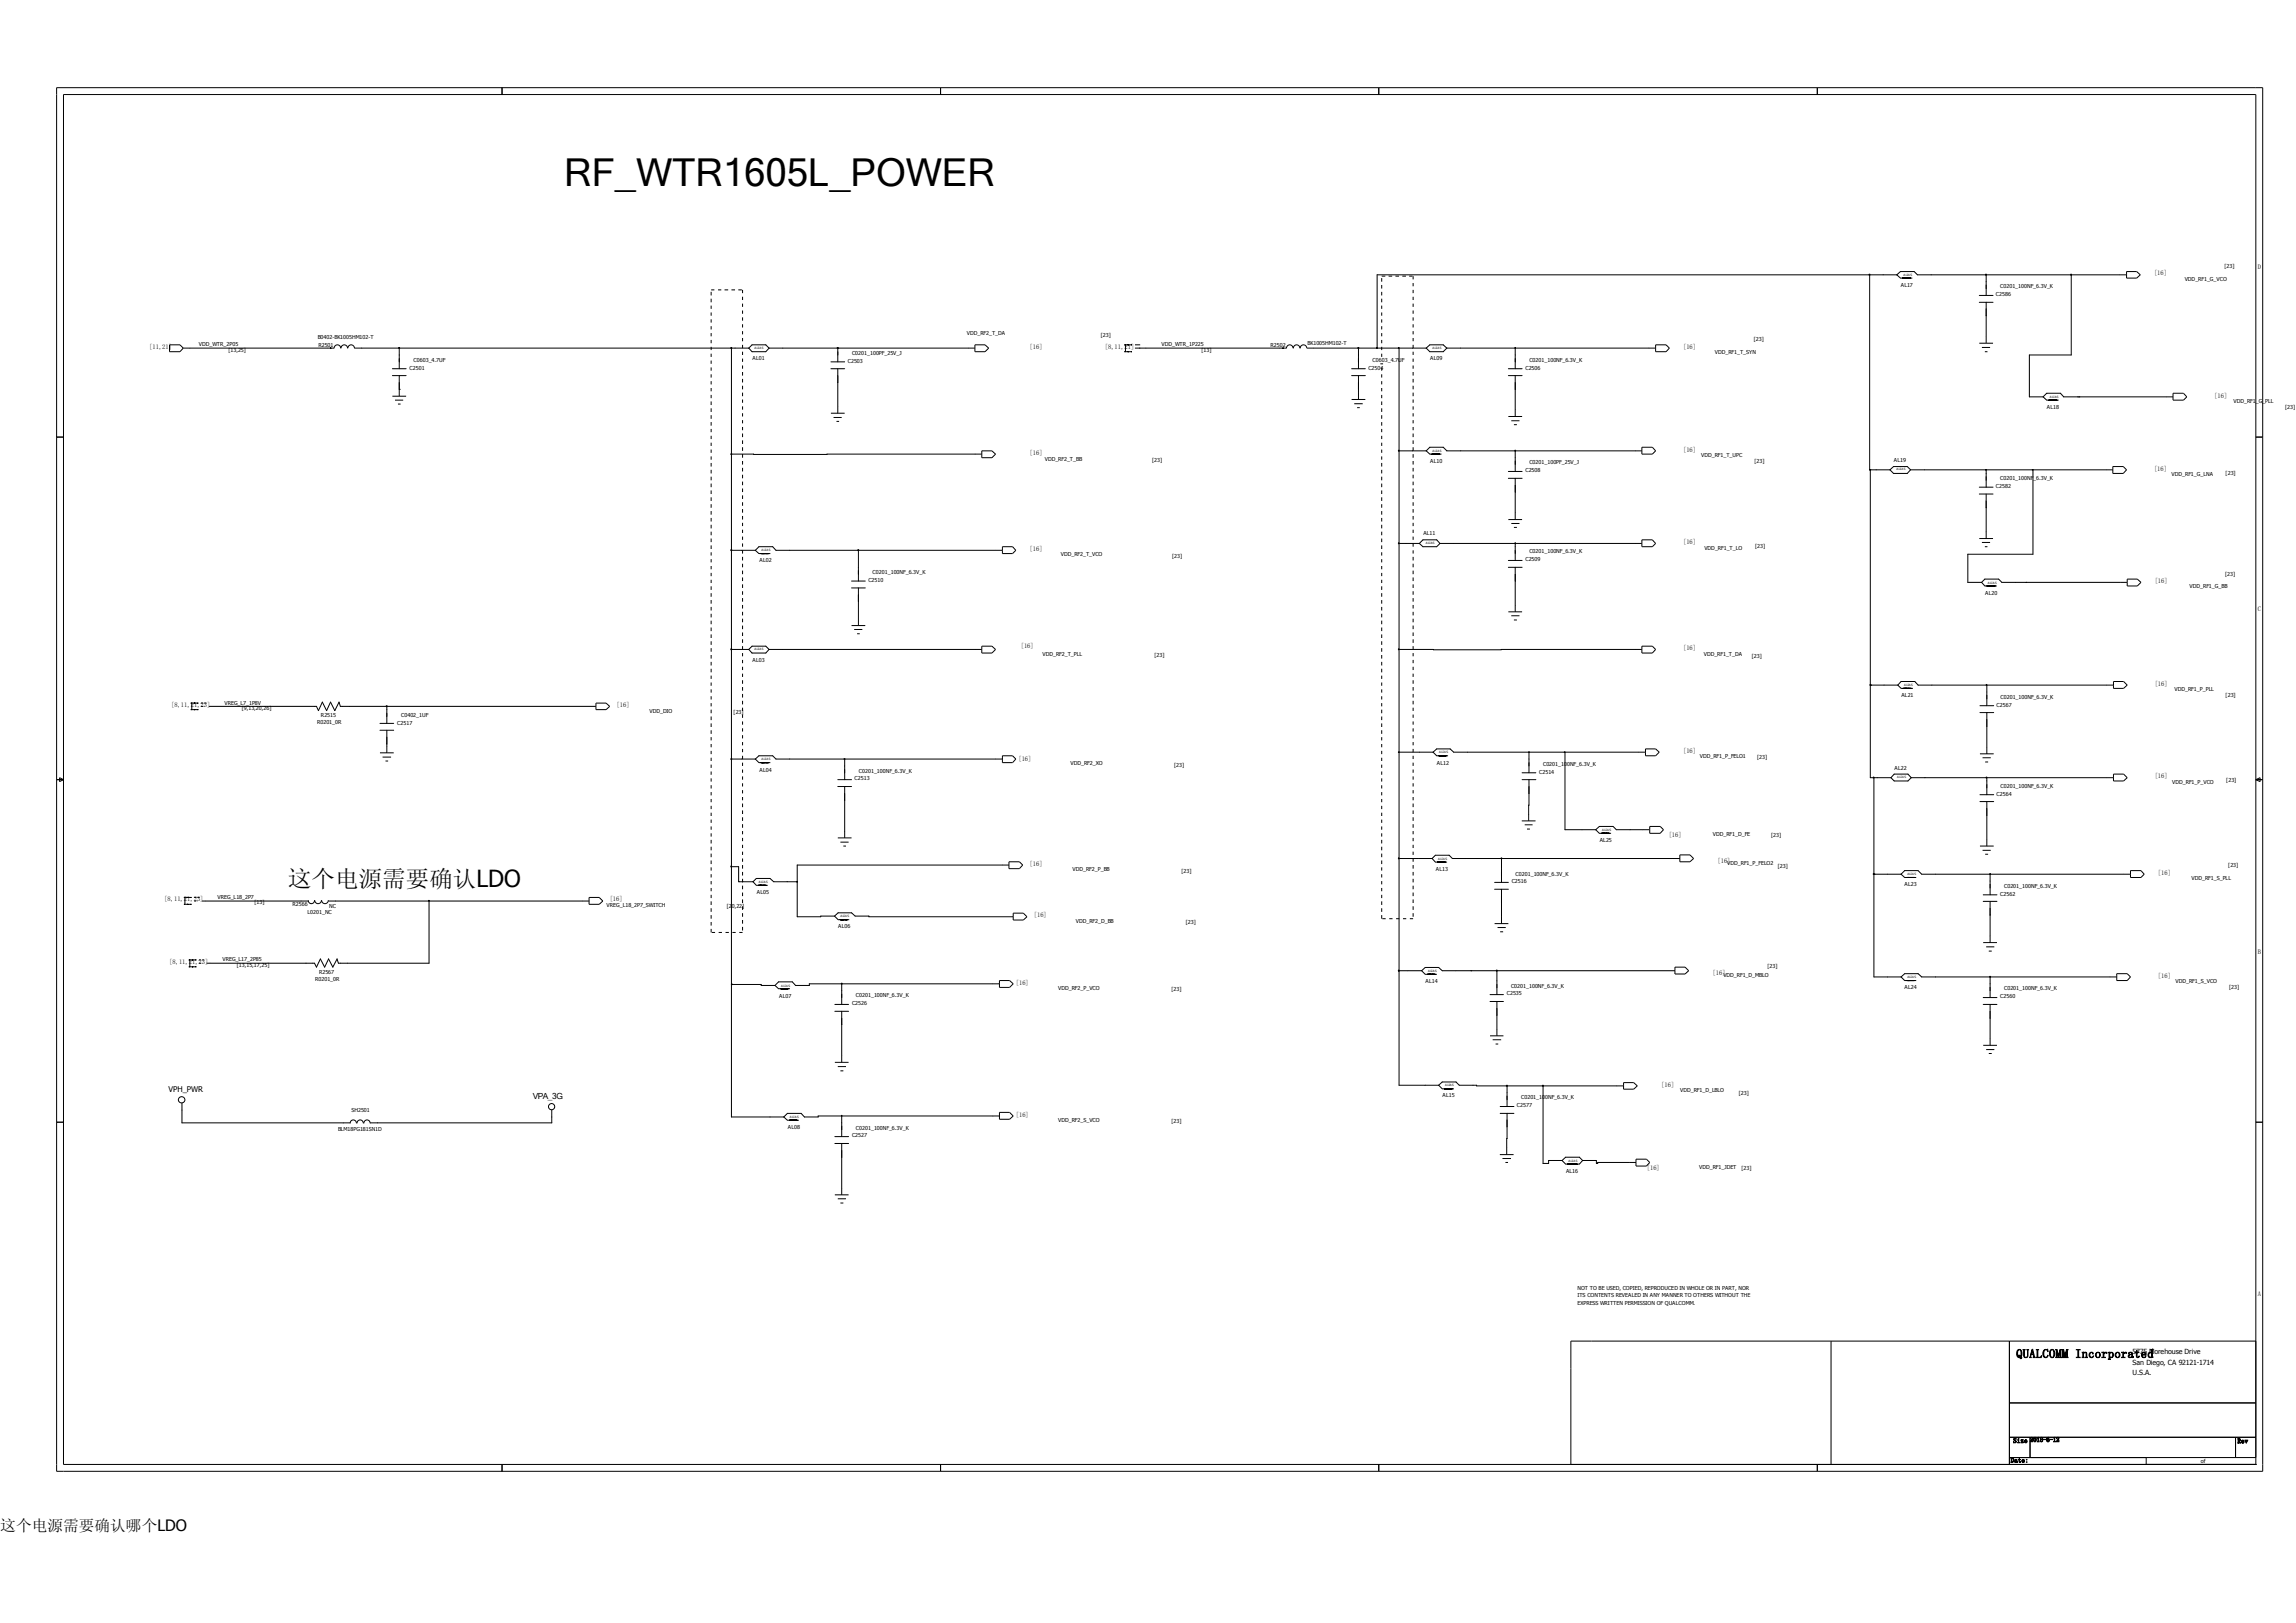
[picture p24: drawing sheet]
<svg xmlns="http://www.w3.org/2000/svg" width="297mm" height="210mm" viewBox="0 0 297 210" stroke-linecap="round" stroke-linejoin="round" font-family="sans-serif">
<defs><g id="words">
<text font-size="5" x="73" y="24">RF_WTR1605L_POWER</text>
<text font-size="3" x="37.3" y="114.8">这个电源需要确认LDO</text>
<text font-size="2" x="0" y="198.1">这个电源需要确认哪个LDO</text>
<text font-size="1.6" x="260.8" y="175.7">QUALCOMM Incorporated</text>
<text font-size="1.1" x="68.9" y="142.2">VPA_3G</text>
<text font-size="1" x="21.8" y="141.4">VPH_PWR</text>
<g font-size=".9">
<text x="275.9" y="177.9">U.S.A.</text>
<text x="275.9" y="176.6">San Diego, CA 92121-1714</text>
<text x="275.9" y="175.3">5775 Morehouse Drive</text>
</g>
<g font-size=".8">
<text x="278.6" y="35.6">[16]</text>
<text x="292.1" y="34.8">D</text>
<text x="19.3" y="45.1">[11,21]</text>
<text x="133.2" y="45.1">[16]</text>
<text x="142.9" y="45.1">[8,11,21]</text>
<text x="217.7" y="45.1">[16]</text>
<text x="286.4" y="51.4">[16]</text>
<text x="133.2" y="58.9">[16]</text>
<text x="217.7" y="58.4">[16]</text>
<text x="278.6" y="60.9">[16]</text>
<text x="133.2" y="71.3">[16]</text>
<text x="217.7" y="70.4">[16]</text>
<text x="278.7" y="75.4">[16]</text>
<text x="132" y="83.9">[16]</text>
<text x="292.1" y="79.1">C</text>
<text x="217.7" y="84.1">[16]</text>
<text x="278.7" y="88.7">[16]</text>
<text x="22.1" y="91.5">[8,11,21,23]</text>
<text x="79.8" y="91.5">[16]</text>
<text x="131.7" y="98.4">[16]</text>
<text x="217.7" y="97.4">[16]</text>
<text x="278.7" y="100.7">[16]</text>
<text x="133.2" y="112.1">[16]</text>
<text x="215.9" y="108.2">[16]</text>
<text x="222.2" y="111.6">[16]</text>
<text x="279.1" y="113.2">[16]</text>
<text x="21.3" y="116.6">[8,11,21,23]</text>
<text x="78.9" y="116.6">[16]</text>
<text x="133.7" y="118.7">[16]</text>
<text x="21.9" y="124.7">[8,11,21,23]</text>
<text x="292.1" y="123.4">B</text>
<text x="131.4" y="127.5">[16]</text>
<text x="221.5" y="126.2">[16]</text>
<text x="279.1" y="126.5">[16]</text>
<text x="214.9" y="140.6">[16]</text>
<text x="131.4" y="144.6">[16]</text>
<text x="213" y="151.4">[16]</text>
<text x="292.1" y="167.7">A</text>
<text x="260.1" y="189.2">Date:</text>
<text x="260.4" y="186.7">Size</text>
<text x="262.6" y="186.6">2018-6-12</text>
<text x="289.4" y="186.7">Rev</text>
</g>
<g font-size=".7">
<text x="287.7" y="34.7">[23]</text>
<text x="245.9" y="37.2">AL17</text>
<text x="258.2" y="38.3">C2586</text>
<text x="258.7" y="37.3">C0201_100NF_6.3V_K</text>
<text x="282.6" y="36.4">VDD_RF1_G_VCO</text>
<text x="25.7" y="44.8">VDD_WTR_2P05</text>
<text x="29.5" y="45.5">[13,25]</text>
<text x="41.1" y="43.9">B0402-BK1005HM102-T</text>
<text x="41.2" y="44.9">R2501</text>
<text x="53" y="47.8">C2501</text>
<text x="53.5" y="46.8">C0603_4.7UF</text>
<text x="97.3" y="46.6">AL01</text>
<text x="109.7" y="46.9">C2503</text>
<text x="110.2" y="45.9">C0201_100PF_25V_J</text>
<text x="125.1" y="43.4">VDD_RF2_T_DA</text>
<text x="142.4" y="43.5">[23]</text>
<text x="150.3" y="44.8">VDD_WTR_1P225</text>
<text x="155.4" y="45.5">[13]</text>
<text x="164.4" y="44.9">R2502</text>
<text x="169.1" y="44.7">BK1005HM102-T</text>
<text x="177" y="47.8">C2504</text>
<text x="177.6" y="46.8">C0603_4.7UF</text>
<text x="185" y="46.6">AL09</text>
<text x="197.3" y="47.8">C2506</text>
<text x="197.8" y="46.8">C0201_100NF_6.3V_K</text>
<text x="221.8" y="45.8">VDD_RF1_T_SYN</text>
<text x="226.9" y="44.2">[23]</text>
<text x="264.8" y="52.9">AL18</text>
<text x="288.9" y="52.1">VDD_RF1_G_PLL</text>
<text x="295.6" y="52.9">[23]</text>
<text x="135.1" y="59.6">VDD_RF2_T_BB</text>
<text x="149" y="59.8">[23]</text>
<text x="185" y="59.9">AL10</text>
<text x="220.1" y="59.1">VDD_RF1_T_UPC</text>
<text x="227" y="59.9">[23]</text>
<text x="245" y="59.8">AL19</text>
<text x="197.3" y="61.1">C2508</text>
<text x="197.8" y="60.1">C0201_100PF_25V_J</text>
<text x="258.2" y="63.1">C2582</text>
<text x="258.7" y="62.2">C0201_100NF_6.3V_K</text>
<text x="280.9" y="61.6">VDD_RF1_G_LNA</text>
<text x="287.9" y="61.5">[23]</text>
<text x="137.2" y="72">VDD_RF2_T_VCO</text>
<text x="184.1" y="69.3">AL11</text>
<text x="197.8" y="71.6">C0201_100NF_6.3V_K</text>
<text x="220.5" y="71.1">VDD_RF1_T_LO</text>
<text x="227" y="70.9">[23]</text>
<text x="98.2" y="72.8">AL02</text>
<text x="112.3" y="75.3">C2510</text>
<text x="112.9" y="74.3">C0201_100NF_6.3V_K</text>
<text x="151.6" y="72.2">[23]</text>
<text x="197.3" y="72.6">C2509</text>
<text x="256.8" y="77">AL20</text>
<text x="283.2" y="76.1">VDD_RF1_G_BB</text>
<text x="287.8" y="74.5">[23]</text>
<text x="97.3" y="85.6">AL03</text>
<text x="134.9" y="84.9">VDD_RF2_T_PLL</text>
<text x="149.3" y="85">[23]</text>
<text x="220.4" y="84.9">VDD_RF1_T_DA</text>
<text x="226.6" y="85.1">[23]</text>
<text x="281.3" y="89.4">VDD_RF1_P_PLL</text>
<text x="29" y="91.2">VREG_L7_1P8V</text>
<text x="31.3" y="91.8">[9,13,20,26]</text>
<text x="41" y="93.7">R0201_0R</text>
<text x="41.5" y="92.8">R2515</text>
<text x="51.4" y="93.7">C2517</text>
<text x="51.9" y="92.7">C0402_1UF</text>
<text x="84" y="92.2">VDD_DIO</text>
<text x="94.9" y="92.3">[23]</text>
<text x="246" y="90.2">AL21</text>
<text x="258.3" y="91.4">C2567</text>
<text x="258.8" y="90.4">C0201_100NF_6.3V_K</text>
<text x="287.9" y="90.2">[23]</text>
<text x="98.2" y="99.8">AL04</text>
<text x="110.6" y="101">C2513</text>
<text x="111.1" y="100">C0201_100NF_6.3V_K</text>
<text x="138.5" y="99">VDD_RF2_XO</text>
<text x="151.9" y="99.2">[23]</text>
<text x="185.9" y="99">AL12</text>
<text x="199.1" y="100.1">C2514</text>
<text x="199.6" y="99.1">C0201_100NF_6.3V_K</text>
<text x="219.9" y="98.1">VDD_RF1_P_FELO1</text>
<text x="227.3" y="98.2">[23]</text>
<text x="245.1" y="99.6">AL22</text>
<text x="258.8" y="101.9">C0201_100NF_6.3V_K</text>
<text x="281" y="101.4">VDD_RF1_P_VCO</text>
<text x="288" y="101.2">[23]</text>
<text x="258.3" y="102.9">C2564</text>
<text x="138.7" y="112.8">VDD_RF2_P_BB</text>
<text x="152.8" y="112.9">[23]</text>
<text x="185.7" y="112.7">AL13</text>
<text x="196.1" y="113.3">C0201_100NF_6.3V_K</text>
<text x="206.9" y="109">AL25</text>
<text x="221.6" y="108.1">VDD_RF1_D_FE</text>
<text x="223.4" y="111.9">VDD_RF1_P_FELO2</text>
<text x="229.1" y="108.3">[23]</text>
<text x="230" y="112.3">[23]</text>
<text x="283.5" y="113.9">VDD_RF1_S_PLL</text>
<text x="288.2" y="112.2">[23]</text>
<text x="28.1" y="116.3">VREG_L18_2P7</text>
<text x="32.9" y="117">[13]</text>
<text x="37.8" y="117.3">R2566</text>
<text x="39.8" y="118.3">L0201_NC</text>
<text x="42.6" y="117.5">NC</text>
<text x="78.5" y="117.4">VREG_L18_2P7_SWITCH</text>
<text x="94" y="117.5">[20,22]</text>
<text x="97.9" y="115.7">AL05</text>
<text x="139.2" y="119.4">VDD_RF2_D_BB</text>
<text x="153.4" y="119.6">[23]</text>
<text x="195.5" y="114.3">C2516</text>
<text x="246.4" y="114.7">AL23</text>
<text x="258.7" y="115.9">C2562</text>
<text x="259.2" y="114.9">C0201_100NF_6.3V_K</text>
<text x="28.8" y="124.4">VREG_L17_2P85</text>
<text x="30.6" y="125.1">[13,15,17,25]</text>
<text x="108.4" y="120.1">AL06</text>
<text x="228.6" y="125.3">[23]</text>
<text x="40.8" y="126.9">R0201_0R</text>
<text x="41.3" y="126">R2567</text>
<text x="100.8" y="129.1">AL07</text>
<text x="110.2" y="130.1">C2526</text>
<text x="110.7" y="129">C0201_100NF_6.3V_K</text>
<text x="136.9" y="128.1">VDD_RF2_P_VCO</text>
<text x="151.5" y="128.3">[23]</text>
<text x="184.4" y="127.2">AL14</text>
<text x="194.9" y="128.8">C2535</text>
<text x="195.5" y="127.8">C0201_100NF_6.3V_K</text>
<text x="222.9" y="126.4">VDD_RF1_D_MBLO</text>
<text x="246.4" y="128">AL24</text>
<text x="258.7" y="129.2">C2560</text>
<text x="259.2" y="128.2">C0201_100NF_6.3V_K</text>
<text x="281.4" y="127.2">VDD_RF1_S_VCO</text>
<text x="288.4" y="127.9">[23]</text>
<text x="45.5" y="143.9">SH2501</text>
<text x="186.6" y="142">AL15</text>
<text x="196.2" y="143.3">C2577</text>
<text x="196.8" y="142.3">C0201_100NF_6.3V_K</text>
<text x="217.3" y="141.3">VDD_RF1_D_LBLO</text>
<text x="224.9" y="141.7">[23]</text>
<text x="43.7" y="146.4">BLM18PG181SN1D</text>
<text x="101.9" y="146.1">AL08</text>
<text x="110.2" y="147.2">C2527</text>
<text x="110.7" y="146.1">C0201_100NF_6.3V_K</text>
<text x="136.9" y="145.2">VDD_RF2_S_VCO</text>
<text x="151.5" y="145.3">[23]</text>
<text x="202.6" y="151.8">AL16</text>
<text x="219.8" y="151.2">VDD_RF1_JDET</text>
<text x="225.3" y="151.4">[23]</text>
<text x="204.1" y="167.9">ITS CONTENTS REVEALED IN ANY MANNER TO OTHERS WITHOUT THE</text>
<text x="204.1" y="166.9">NOT TO BE USED, COPIED, REPRODUCED IN WHOLE OR IN PART, NOR</text>
<text x="204.1" y="168.9">EXPRESS WRITTEN PERMISSION OF QUALCOMM.</text>
<text x="284.7" y="189.2">of</text>
</g>
<g font-size=".4">
<text x="246.2" y="35.7">ALIAS</text>
<text x="97.6" y="45.2">ALIAS</text>
<text x="185.3" y="45.2">ALIAS</text>
<text x="265.1" y="51.5">ALIAS</text>
<text x="185.3" y="58.4">ALIAS</text>
<text x="245.3" y="60.9">ALIAS</text>
<text x="98.5" y="71.3">ALIAS</text>
<text x="184.4" y="70.4">ALIAS</text>
<text x="257.1" y="75.5">ALIAS</text>
<text x="97.6" y="84.2">ALIAS</text>
<text x="246.3" y="88.8">ALIAS</text>
<text x="98.5" y="98.4">ALIAS</text>
<text x="186.2" y="97.5">ALIAS</text>
<text x="245.4" y="100.7">ALIAS</text>
<text x="207.3" y="107.5">ALIAS</text>
<text x="186" y="111.2">ALIAS</text>
<text x="246.7" y="113.2">ALIAS</text>
<text x="98.2" y="114.3">ALIAS</text>
<text x="108.7" y="118.7">ALIAS</text>
<text x="184.7" y="125.7">ALIAS</text>
<text x="101" y="127.6">ALIAS</text>
<text x="246.7" y="126.5">ALIAS</text>
<text x="186.9" y="140.6">ALIAS</text>
<text x="102.2" y="144.7">ALIAS</text>
<text x="202.9" y="150.3">ALIAS</text>
</g>
</g></defs>
<g fill="none" stroke="#000" stroke-width=".13">
<path d="M7.3 11.3h285.4v179.1h-285.4zM8.2 12.2h283.6v177.3h-283.6zM64.9 11.3v.9M121.7 11.3v.9M178.4 11.3v.9M235.1 11.3v.9M92 37.8v.4M92 38.7v.4M92 39.5v.5M92 37.5h.4M92.9 37.5h.4M93.7 37.5h.5"/>
<path d="M94.6 37.5h.5M95.5 37.5h.5M96.1 37.5v.4M96.1 38.4v.4M96.1 39.3v.4M178.7 36v.4M178.7 36.9v.4M178.7 37.8v.4M178.7 38.7v.4M178.7 39.5v.5M178.7 35.7h.5M179.6 35.7h.5"/>
<path d="M180.5 35.7h.5M181.4 35.7h.5M182.3 35.7h.4M182.8 35.7v.5M182.8 36.6v.4M182.8 37.5v.4M182.8 38.4v.4M182.8 39.3v.4M241.9 35.6v25.2h2.6M245.4 35.6l.4 .4h1.6M245.4 35.6l.4-.5h1.8l.4 .5h27.1M245.4 35.6h-67.3v9.4"/>
<path d="M256 38.2h1.8M256 39.1h1.8M256.9 35.6v2.6M256.9 39.1v5.3M267.9 35.6v10.3h-5.4v5.5h1.8M275.1 35.1h1.3l.5 .5-.5 .4h-1.3zM7.3 56.6h.9M21.9 44.6h1.4l.4 .4-.4 .5h-1.4zM23.7 45h19.5M43.2 45a.42 .42 0 0 1 .4-.4 .42 .42 0 0 1 .5 .4M44.1 45a.42 .42 0 0 1 .4-.4 .42 .42 0 0 1 .5 .4M45 45a.42 .42 0 0 1 .4-.4 .42 .42 0 0 1 .4 .4"/>
<path d="M45.9 45h51M50.8 47.7h1.7M50.8 48.6h1.7M50.8 51.3h1.7M51.1 51.8h1.1M51.5 52.3h.3M51.6 50.4h.1M51.6 45v2.7M51.6 48.6v2.7M92 40.4v.5M92 41.3v.4M92 42.2v.4"/>
<path d="M92 43.1v.4M92 44v.4M92 44.9v.4M92 45.8v.4M92 46.7v.4M92 47.5v.5M92 48.4v.5M92 49.3v.4M92 50.2v.4M92 51.1v.4M92 51.9v.5M92 52.8v.5"/>
<path d="M92 53.7v.5M92 54.6v.5M92 55.5v.4M92 56.4v.4M92 57.3v.4M92 58.2v.4M92 59.1v.4M92 59.9v.5M94.6 45v99.5h6.8M94.6 58.8h32.4M96.1 40.2v.4M96.1 41.1v.4"/>
<path d="M96.1 42v.4M96.1 42.8v.5M96.1 43.7v.5M96.1 44.6v.4M96.1 45.5v.4M96.1 46.4v.4M96.1 47.3v.4M96.1 48.1v.5M96.1 49v.5M96.1 49.9v.5M96.1 50.8v.5M96.1 51.7v.4"/>
<path d="M96.1 52.6v.4M96.1 53.5v.4M96.1 54.4v.4M96.1 55.2v.5M96.1 56.1v.5M96.1 57v.4M96.1 57.9v.4M96.1 58.8v.4M96.1 59.6v.5M96.9 45l.4-.4h1.8l.4 .4M96.9 45l.4 .5h1.8l.4-.5M99.5 45h26.6"/>
<path d="M107.5 47.7h1.8M107.5 46.8h1.8M107.5 53.5h1.8M107.8 54h1.1M108.2 54.5h.3M108.4 45h.1M108.4 45v1.8M108.4 47.7v5.8M126.1 44.6h1.3l.5 .4-.5 .5h-1.3zM127 58.3h1.3l.5 .5-.5 .4h-1.3zM146.3 44.6h.1h-.9h.1v.9h-.1h.9h-.1M146.8 45h19.6"/>
<path d="M146.8 44.6h.7M166.4 45a.42 .42 0 0 1 .4-.4 .42 .42 0 0 1 .5 .4M167.3 45a.42 .42 0 0 1 .4-.4 .42 .42 0 0 1 .4 .4M168.2 45a.42 .42 0 0 1 .4-.4 .42 .42 0 0 1 .4 .4M169.1 45h15.4M174.8 47.7h1.8M174.8 48.6h1.8M174.8 51.7h1.8M175.2 52.2h1.1M175.6 52.7h.3M175.7 45v2.7M175.7 48.6v3.1"/>
<path d="M178.6 47.1h.3M178.7 40.4v.5M178.7 41.3v.4M178.7 42.2v.4M178.7 43.1v.4M178.7 44v.4M178.7 44.9v.4M178.7 45.8v.4M178.7 47.5v.5M178.7 48.4v.5M178.7 49.3v.4M178.7 50.2v.4"/>
<path d="M178.7 51.1v.4M178.7 51.9v.5M178.7 52.8v.5M178.7 53.7v.5M178.7 54.6v.5M178.7 55.5v.4M178.7 56.4v.4M178.7 57.3v.4M178.7 58.2v.4M178.7 59.1v.4M178.7 59.9v.5M181 58.3h3.5"/>
<path d="M181 45v95.4h5.1M182.8 40.2v.4M182.8 41.1v.4M182.8 42v.4M182.8 42.8v.5M182.8 43.7v.5M182.8 44.6v.4M182.8 45.5v.4M182.8 46.4v.4M182.8 47.3v.4M182.8 48.1v.5M182.8 49v.5"/>
<path d="M182.8 49.9v.5M182.8 50.8v.5M182.8 51.7v.4M182.8 52.6v.4M182.8 53.5v.4M182.8 54.4v.4M182.8 55.2v.5M182.8 56.1v.5M182.8 57v.4M182.8 57.9v.4M182.8 58.8v.4M182.8 59.6v.5"/>
<path d="M184.5 58.3l.5 .5h1.5M184.5 45l.5-.4h1.7l.5 .4M184.5 45l.5 .5h1.7l.5-.5M184.5 58.3l.5-.4h1.7l.5 .4h25.2M187.2 45h27M195.1 47.7h1.8M195.1 48.6h1.8M195.1 53.9h1.8M195.5 54.4h1.1M195.8 54.9h.4M196 45v2.7M196 48.6v5.3"/>
<path d="M196 58.3v2.7M212.4 57.9h1.3l.5 .4-.5 .5h-1.3zM214.2 44.6h1.3l.4 .4-.4 .5h-1.3zM256 44.4h1.8M256.4 45h1M256.8 45.5h.3M264.3 51.4l.5 .4h1.5M264.3 51.4l.5-.5h1.7l.5 .5h14.1M268.9 51.4h.1M281.1 50.9h1.3l.5 .5-.5 .4h-1.3zM291.8 56.6h.9M92 60.8v.5"/>
<path d="M92 61.7v.4M92 62.6v.4M92 63.5v.4M92 64.3v.5M92 65.2v.5M92 66.1v.5M92 67v.5M92 67.9v.5M92 68.8v.5M92 69.7v.4M92 70.6v.4M92 71.5v.4"/>
<path d="M92 72.3v.5M92 73.2v.5M92 74.1v.4M92 75v.4M92 75.9v.4M92 76.8v.4M92 77.6v.5M92 78.5v.5M92 79.4v.5M94.6 71.2h3.1M96.1 60.5v.5M96.1 61.4v.5"/>
<path d="M96.1 62.3v.5M96.1 63.2v.5M96.1 64.1v.5M96.1 65v.4M96.1 65.9v.4M96.1 66.8v.4M96.1 67.6v.5M96.1 68.5v.5M96.1 69.4v.4M96.1 70.3v.4M96.1 71.2v.4M96.1 72.1v.4"/>
<path d="M96.1 72.9v.5M96.1 73.8v.5M96.1 74.7v.5M96.1 75.6v.5M96.1 76.5v.5M96.1 77.4v.5M96.1 78.3v.4M96.1 79.2v.4M97.7 71.2l.5 .4h1.5M97.7 71.2l.5-.5h1.7l.5 .5h29.3M110.2 75.2h1.7M110.2 76.1h1.7"/>
<path d="M111 71.2v4M111 76.1v4.8M129.7 70.7h1.3l.4 .5-.4 .4h-1.3zM178.7 60.8v.5M178.7 61.7v.4M178.7 62.6v.4M178.7 63.5v.4M178.7 64.3v.5M178.7 65.2v.5M178.7 66.1v.5M178.7 67v.5M178.7 67.9v.5"/>
<path d="M178.7 68.8v.5M178.7 69.7v.4M178.7 70.6v.4M178.7 71.5v.4M178.7 72.3v.5M178.7 73.2v.5M178.7 74.1v.4M178.7 75v.4M178.7 75.9v.4M178.7 76.8v.4M178.7 77.6v.5M178.7 78.5v.5"/>
<path d="M178.7 79.4v.5M181 70.3h2.6M182.8 60.5v.5M182.8 61.4v.5M182.8 62.3v.5M182.8 63.2v.5M182.8 64.1v.5M182.8 65v.4M182.8 65.9v.4M182.8 66.8v.4M182.8 67.6v.5M182.8 68.5v.5"/>
<path d="M182.8 69.4v.4M182.8 70.3v.4M182.8 71.2v.4M182.8 72.1v.4M182.8 72.9v.5M182.8 73.8v.5M182.8 74.7v.5M182.8 75.6v.5M182.8 76.5v.5M182.8 77.4v.5M182.8 78.3v.4M182.8 79.2v.4"/>
<path d="M183.6 70.3l.5 .4h1.7l.5-.4M183.6 70.3l.5-.5h1.7l.5 .5M186.3 70.3h26.1M195.1 61h1.8M195.1 61.9h1.8M195.1 72.5h1.8M195.1 73.4h1.8M195.1 79.2h1.8M195.1 67.2h1.8M195.5 79.7h1.1M195.5 67.7h1.1M195.8 68.2h.4"/>
<path d="M196 61.9v5.3M196 70.3v2.2M196 73.4v5.8M212.4 69.8h1.3l.5 .5-.5 .4h-1.3zM241.9 60.8v39.8h2.7M244.5 60.8l.4-.4h1.8l.4 .4M244.5 60.8l.4 .5h1.8l.4-.5M247.1 60.8h26.2M256 63h1.8M256 63.9h1.8M256 69.7h1.8M256.3 75.4l.5 .4h1.5"/>
<path d="M256.3 75.4l.5-.5h1.7l.5 .5h16.2M256.4 70.2h1M256.8 70.7h.3M256.9 60.8v2.2M256.9 63.9v5.8M262.1 75.4h.1M263 60.8v10.9h-8.4v3.7h1.7M273.3 60.4h1.4l.4 .4-.4 .5h-1.4zM275.2 74.9h1.3l.4 .5-.4 .4h-1.3zM25.5 91h.2h-1h.1v.8h-.1h1h-.2M26 91.4h.3M26 91h.3"/>
<path d="M26.4 91.4h.1M26.4 91h.3M27 91.4h13.9l.3 .5 .5-1.1 .5 1.1 .6-1.1 .5 1.1 .6-1.1 .1 .6h33.1M49.1 93.6h1.8M49.1 94.5h1.8M49.1 97.4h1.8M49.5 98h1.1M49.9 98.5h.3M50 91.4v2.2M50 94.5v2.9M77.1 91h1.3l.5 .4-.5 .4h-1.3zM92 80.3v.5"/>
<path d="M92 81.2v.5M92 82.1v.4M92 83v.4M92 83.9v.4M92 84.8v.4M92 85.6v.5M92 86.5v.5M92 87.4v.4M92 88.3v.4M92 89.2v.4M92 90.1v.4M92 91v.4"/>
<path d="M92 91.8v.5M92 92.7v.5M92 93.6v.5M92 94.5v.5M92 95.4v.4M92 96.3v.4M92 97.2v.4M92 98v.5M92 98.9v.5M92 99.8v.4M94.6 98.2h3.1M94.6 84h2.3"/>
<path d="M96.1 80.1v.4M96.1 80.9v.5M96.1 81.8v.5M96.1 82.7v.5M96.1 83.6v.4M96.1 84.5v.4M96.1 85.4v.4M96.1 86.3v.4M96.1 87.2v.4M96.1 88v.5M96.1 88.9v.5M96.1 89.8v.5"/>
<path d="M96.1 90.7v.4M96.1 91.6v.4M96.1 92.5v.4M96.1 93.3v.5M96.1 94.2v.5M96.1 95.1v.4M96.1 96v.4M96.1 96.9v.4M96.1 97.8v.4M96.1 98.7v.4M96.1 99.6v.4M96.9 84l.4 .5h1.8l.4-.5"/>
<path d="M96.9 84l.4-.4h1.8l.4 .4M97.7 98.2l.5 .5h1.5M97.7 98.2l.5-.4h1.7l.5 .4h29.3M99.5 84h27.5M109.3 98.2v2.7M110.2 80.9h1.7M110.5 81.4h1M110.9 82h.3M127 83.6h1.3l.5 .4-.5 .5h-1.3zM129.7 97.8h1.3l.4 .4-.4 .5h-1.3zM178.7 80.3v.5M178.7 81.2v.5"/>
<path d="M178.7 82.1v.4M178.7 83v.4M178.7 83.9v.4M178.7 84.8v.4M178.7 85.6v.5M178.7 86.5v.5M178.7 87.4v.4M178.7 88.3v.4M178.7 89.2v.4M178.7 90.1v.4M178.7 91v.4M178.7 91.8v.5"/>
<path d="M178.7 92.7v.5M178.7 93.6v.5M178.7 94.5v.5M178.7 95.4v.4M178.7 96.3v.4M178.7 97.2v.4M178.7 98v.5M178.7 98.9v.5M178.7 99.8v.4M181 97.3h4.4M181 84h31.4M182.8 80.1v.4"/>
<path d="M182.8 80.9v.5M182.8 81.8v.5M182.8 82.7v.5M182.8 83.6v.4M182.8 84.5v.4M182.8 85.4v.4M182.8 86.3v.4M182.8 87.2v.4M182.8 88v.5M182.8 88.9v.5M182.8 89.8v.5M182.8 90.7v.4"/>
<path d="M182.8 91.6v.4M182.8 92.5v.4M182.8 93.3v.5M182.8 94.2v.5M182.8 95.1v.4M182.8 96v.4M182.8 96.9v.4M182.8 97.8v.4M182.8 98.7v.4M182.8 99.6v.4M185.4 97.3l.4 .5h1.5M185.4 97.3l.4-.4h1.8l.4 .4h24.9"/>
<path d="M195.8 80.2h.4M196.9 100h1.8M197.8 97.3v2.7M202.4 97.3v10.1h4M212.4 83.6h1.3l.5 .4-.5 .5h-1.3zM212.9 96.9h1.3l.4 .4-.4 .5h-1.3zM241.9 88.6h.1M241.9 88.6h3.6M245.5 88.6l.4 .5h1.5M245.5 88.6l.4-.4h1.8l.4 .4h25.3M256.1 91.3h1.8M256.1 92.2h1.8"/>
<path d="M256.1 97.5h1.8M256.5 98h1M256.8 98.6h.4M257 88.6v2.7M257 92.2v5.3M273.4 88.2h1.3l.5 .4-.5 .5h-1.3zM7.3 100.9h.9M7.7 100.6l.5 .3-.5 .2zM24.6 116.1h.2h-1h.1v.9h-.1h1h-.2M25.1 116.1h.3M25.1 116.6h.3M25.5 116.6h.1"/>
<path d="M25.5 116.1h.3M26.1 116.6h13.7M39.9 116.5a.4 .4 0 0 0 .4 .4 .4 .4 0 0 0 .4-.4M40.7 116.5a.42 .42 0 0 0 .4 .4 .42 .42 0 0 0 .5-.4M41.6 116.5a.42 .42 0 0 0 .4 .4 .42 .42 0 0 0 .5-.4M42.5 116.6h33.7M55.5 116.6v8h-11.7l-.2-.5-.5 1-.6-1-.5 1-.6-1-.5 1-.2-.5h-14M76.2 116.1h1.3l.5 .5-.5 .4h-1.3zM92 100.7v.4M92 101.6v.4M92 102.5v.4M92 103.4v.4"/>
<path d="M92 104.3v.4M92 105.2v.4M92 106v.5M92 106.9v.5M92 107.8v.4M92 108.7v.4M92 109.6v.4M92 110.4v.5M92 111.3v.5M92 112.2v.4M92 113.1v.4M92 114v.4"/>
<path d="M92 114.9v.4M92 115.8v.4M92 116.6v.5M92 117.5v.5M92 118.4v.5M92 119.3v.5M94.6 112.1h.9v2h1.9M96.1 100.5v.4M96.1 101.3v.5M96.1 102.2v.5M96.1 103.1v.4M96.1 104v.4"/>
<path d="M96.1 104.9v.4M96.1 105.7v.5M96.1 106.6v.5M96.1 107.5v.4M96.1 108.4v.4M96.1 109.3v.4M96.1 110.2v.4M96.1 111.1v.4M96.1 111.9v.5M96.1 112.8v.5M96.1 113.7v.5M96.1 114.6v.5"/>
<path d="M96.1 115.5v.5M96.1 116.4v.4M96.1 117.3v.4M96.1 118.2v.4M96.1 119v.5M96.1 119.9v.5M97.4 114.1l.4 .5h1.5M97.4 114.1l.4-.4h1.8l.5 .4h3M107.9 118.5l.5 .5h1.5M107.9 118.5l.5-.4h1.8l.4 .4h1.8v.1h18.7M108.4 100.9h1.8M108.4 101.8h1.8"/>
<path d="M108.4 108.4h1.8M108.7 109h1.1M109.1 109.5h.3M109.3 101.8v6.6M130.5 111.9h-27.4v6.7l4.8-.1M130.5 111.5h1.4l.4 .4-.4 .5h-1.4zM131.1 118.2h1.3l.4 .4-.4 .4h-1.3zM178.7 100.7v.4M178.7 101.6v.4M178.7 102.5v.4M178.7 103.4v.4M178.7 104.3v.4"/>
<path d="M178.7 105.2v.4M178.7 106v.5M178.7 106.9v.5M178.7 107.8v.4M178.7 108.7v.4M178.7 109.6v.4M178.7 110.4v.5M178.7 111.3v.5M178.7 112.2v.4M178.7 113.1v.4M178.7 114v.4M178.7 114.9v.4"/>
<path d="M178.7 115.8v.4M178.7 116.6v.5M178.7 117.5v.5M178.7 118.4v.5M178.8 118.9h.4M179.7 118.9h.4M180.6 118.9h.4M181 111.1h4.3M181.1 111.1h.1M181.5 118.9h.4M182.4 118.9h.4M182.8 100.5v.4"/>
<path d="M182.8 101.3v.5M182.8 102.2v.5M182.8 103.1v.4M182.8 104v.4M182.8 104.9v.4M182.8 105.7v.5M182.8 106.6v.5M182.8 107.5v.4M182.8 108.4v.4M182.8 109.3v.4M182.8 110.2v.4M182.8 111.1v.4"/>
<path d="M182.8 111.9v.5M182.8 112.8v.5M182.8 113.7v.5M182.8 114.6v.5M182.8 115.5v.5M182.8 116.4v.4M182.8 117.3v.4M182.8 118.2v.4M185.3 111.1l.4 .4h1.5M185.3 111.1l.4-.4h1.8l.4 .4h29.4M190.9 111.1h.1M193.3 114.2h1.8"/>
<path d="M193.3 115.1h1.8M193.3 119.5h1.8M194.2 111.1v3.1M194.2 115.1v4.4M196.8 106.2h1.8M196.9 100.9h1.8M197.2 106.7h1M197.5 107.3h.4M197.8 100.9l-.1 5.3M206.4 107.4l.5 .4h1.5M206.4 107.4l.5-.5h1.8l.4 .5h4.3M213.4 106.9h1.4l.4 .5-.4 .4h-1.4z"/>
<path d="M217.3 110.6h1.3l.5 .5-.5 .4h-1.3zM242.4 113.1h.1M242.4 100.6v25.8h3.5M242.4 113.1h3.5M244.6 100.6l.4-.4h1.8l.4 .4M244.6 100.6l.4 .4h1.8l.4-.4M245.9 113.1l.5 .4h1.5M245.9 113.1l.5-.5h1.7l.5 .5h27M247.2 100.6h26.2M256.1 102.8h1.8M256.1 103.7h1.8M256.1 109.5h1.8"/>
<path d="M256.5 110h1M256.5 115.8h1.8M256.5 116.6h1.8M256.8 110.5h.4M257 100.6v2.2M257 103.7v5.8M257.4 113.1v2.7M257.4 116.6v5.4M273.4 100.2h1.3l.5 .4-.5 .4h-1.3zM275.6 112.6h1.3l.5 .5-.5 .4h-1.3zM291.8 100.9h.9M291.8 100.9l.6-.3v.5z"/>
<path d="M25.3 124.2h.1h-1h.2v.9h-.2h1h-.1M25.7 124.6h.3M25.7 124.2h.3M26.1 124.6h.1M26.2 124.2h.2M92 120.2v.4M92.1 120.6h.4M93 120.6h.4M93.9 120.6h.4M94.6 127.4h3.9v.1h1.7M94.7 120.6h.5M95.6 120.6h.5"/>
<path d="M100.2 127.5l.5 .4h1.5M108 130h1.8M108 130.9h1.8M108 137.5h1.8M108.4 138h1M108.7 138.6h.4M108.9 127.3v2.7M108.9 130.9v6.6M129.3 127.3h-24.6v.2h-1.8l-.4-.5h-1.8l-.5 .5M129.3 126.9h1.3l.5 .4-.5 .5h-1.3zM180.9 125.6h.1M180.9 125.6h3"/>
<path d="M183.9 125.6l.5 .5h1.5M183.9 125.6l.5-.4h1.7l.5 .4h30.1M190.3 125.6h.1M192.7 128.7h1.8M192.7 129.6h1.8M192.7 134h1.8M193.1 134.5h1.1M193.5 135.1h.3M193.6 125.6v3.1M193.6 129.6v4.4M193.7 120h1.1M194.1 120.6h.3"/>
<path d="M216.7 125.1h1.3l.4 .5-.4 .4h-1.3zM245.9 126.4l.5 .5h1.5M245.9 126.4l.5-.4h1.7l.5 .4h25.2M256.5 130h1.8M256.5 129.1h1.8M256.5 122h1.8M256.5 135.3h1.8M256.9 122.5h1.1M256.9 135.8h1.1M257.3 123.1h.3M257.3 136.3h.3M257.4 126.4v2.7"/>
<path d="M257.4 130v5.3M273.8 126h1.4l.4 .4-.4 .5h-1.4zM7.3 145.2h.9M23.5 142.7v2.6h21.8a.4 .4 0 0 1 .4-.4 .4 .4 0 0 1 .4 .4M46.2 145.3a.4 .4 0 0 1 .4-.4 .4 .4 0 0 1 .4 .4M47.1 145.3a.4 .4 0 0 1 .4-.4 .4 .4 0 0 1 .4 .4M71.4 143.6v1.7h-23.5M101.4 144.5l.5 .4h1.4M108 147.1h1.8M108 148h1.8M108 154.6h1.8M108.4 155.1h1"/>
<path d="M108.7 155.7h.4M108.9 144.4v2.7M108.9 148v6.6M129.3 144.4h-23.5v.1h-1.7l-.5-.4h-1.7l-.5 .4M129.3 143.9h1.3l.5 .5-.5 .4h-1.3zM186.1 140.4l.5 .5h1.5M186.1 140.4l.5-.4h1.7l.5 .4h2.2v.1h19M194 149.4h1.8M194.1 144.1h1.7M194.1 143.2h1.7M194.4 149.9h1.1M194.7 150.4h.4"/>
<path d="M194.9 140.5v2.7M194.9 144.1v5.3M199.6 140.5v10h.7v-.3h1.8M202.1 150.2l.4 .4h1.8l.4-.4M202.1 150.2l.4-.5h1.8l.4 .5M204.7 150.2h1.8v.3h.2v-.1h4.9M210 140.1h1.3l.5 .4-.5 .4h-1.3zM211.6 150h1.4l.4 .4-.4 .5h-1.4zM291.8 145.2h.9M236.9 173.5v16M259.9 173.5v16M291.8 173.5h-88.6v16"/>
<path d="M64.9 189.5v.9M121.7 189.5v.9M178.4 189.5v.9M235.1 189.5v.9M259.9 181.5h31.9M259.9 186h31.9M259.9 188.6h31.9M262.6 186v2.6M277.6 189.5h.1M277.6 188.6v.9M289.2 186v2.6M291.8 189.5h.1"/>
<circle cx="23.5" cy="142.3" r=".41"/>
<circle cx="71.4" cy="143.2" r=".4"/>
</g>
<g fill="#000" stroke="#000" stroke-width=".13">
<path d="M94.5 58.7l.2 .1z" fill-rule="evenodd"/>
<path d="M180.9 45v.1z" fill-rule="evenodd"/>
<path d="M180.9 58.3v.1z" fill-rule="evenodd"/>
<path d="M196 45v.1z" fill-rule="evenodd"/>
<path d="M196 58.3v.1z" fill-rule="evenodd"/>
<path d="M180.9 70.2v.2z" fill-rule="evenodd"/>
<path d="M196 70.2v.2z" fill-rule="evenodd"/>
<path d="M241.9 60.8h.1z" fill-rule="evenodd"/>
<path d="M256.9 60.8h.1z" fill-rule="evenodd"/>
<path d="M94.5 98.2h.2z" fill-rule="evenodd"/>
<path d="M109.2 98.2h.1z" fill-rule="evenodd"/>
<path d="M180.9 84v.1z" fill-rule="evenodd"/>
<path d="M241.9 88.6v.1z" fill-rule="evenodd"/>
<path d="M256.9 88.6l.1 .1z" fill-rule="evenodd"/>
<path d="M55.4 116.5h.1z" fill-rule="evenodd"/>
<path d="M103.1 114.1h.1z" fill-rule="evenodd"/>
<path d="M180.9 111v.1z" fill-rule="evenodd"/>
<path d="M194.2 111v.1z" fill-rule="evenodd"/>
<path d="M242.3 100.6l.1 .1z" fill-rule="evenodd"/>
<path d="M256.9 100.6l.1 .1z" fill-rule="evenodd"/>
<path d="M257.4 113v.2z" fill-rule="evenodd"/>
<path d="M94.6 127.3l.1 .1z" fill-rule="evenodd"/>
<path d="M108.9 127.2v.1z" fill-rule="evenodd"/>
<path d="M180.9 125.5v.1z" fill-rule="evenodd"/>
<path d="M257.4 126.3v.1z" fill-rule="evenodd"/>
<circle cx="241.8" cy="35.5" r=".06"/>
<circle cx="256.9" cy="35.5" r=".06"/>
<circle cx="267.9" cy="35.5" r=".06"/>
<circle cx="51.6" cy="45" r=".06"/>
<circle cx="94.6" cy="45" r=".06"/>
<circle cx="108.4" cy="45" r=".06"/>
<circle cx="175.7" cy="45" r=".06"/>
<circle cx="178.1" cy="45" r=".06"/>
<circle cx="94.6" cy="71.2" r=".06"/>
<circle cx="111" cy="71.2" r=".06"/>
<circle cx="262.9" cy="60.8" r=".04"/>
<circle cx="50" cy="91.4" r=".06"/>
<circle cx="94.6" cy="84" r=".06"/>
<circle cx="180.9" cy="97.3" r=".04"/>
<circle cx="197.8" cy="97.3" r=".04"/>
<circle cx="202.4" cy="97.3" r=".04"/>
<circle cx="94.6" cy="112.1" r=".06"/>
<circle cx="242.4" cy="113.1" r=".06"/>
<circle cx="193.6" cy="125.6" r=".06"/>
<circle cx="108.9" cy="144.4" r=".04"/>
<circle cx="194.9" cy="140.5" r=".06"/>
<circle cx="199.6" cy="140.5" r=".06"/>
</g>
<circle cx="231.6" cy="8.2" r="2.91" fill="#fff"/>
<use href="#words"/>
</svg>
